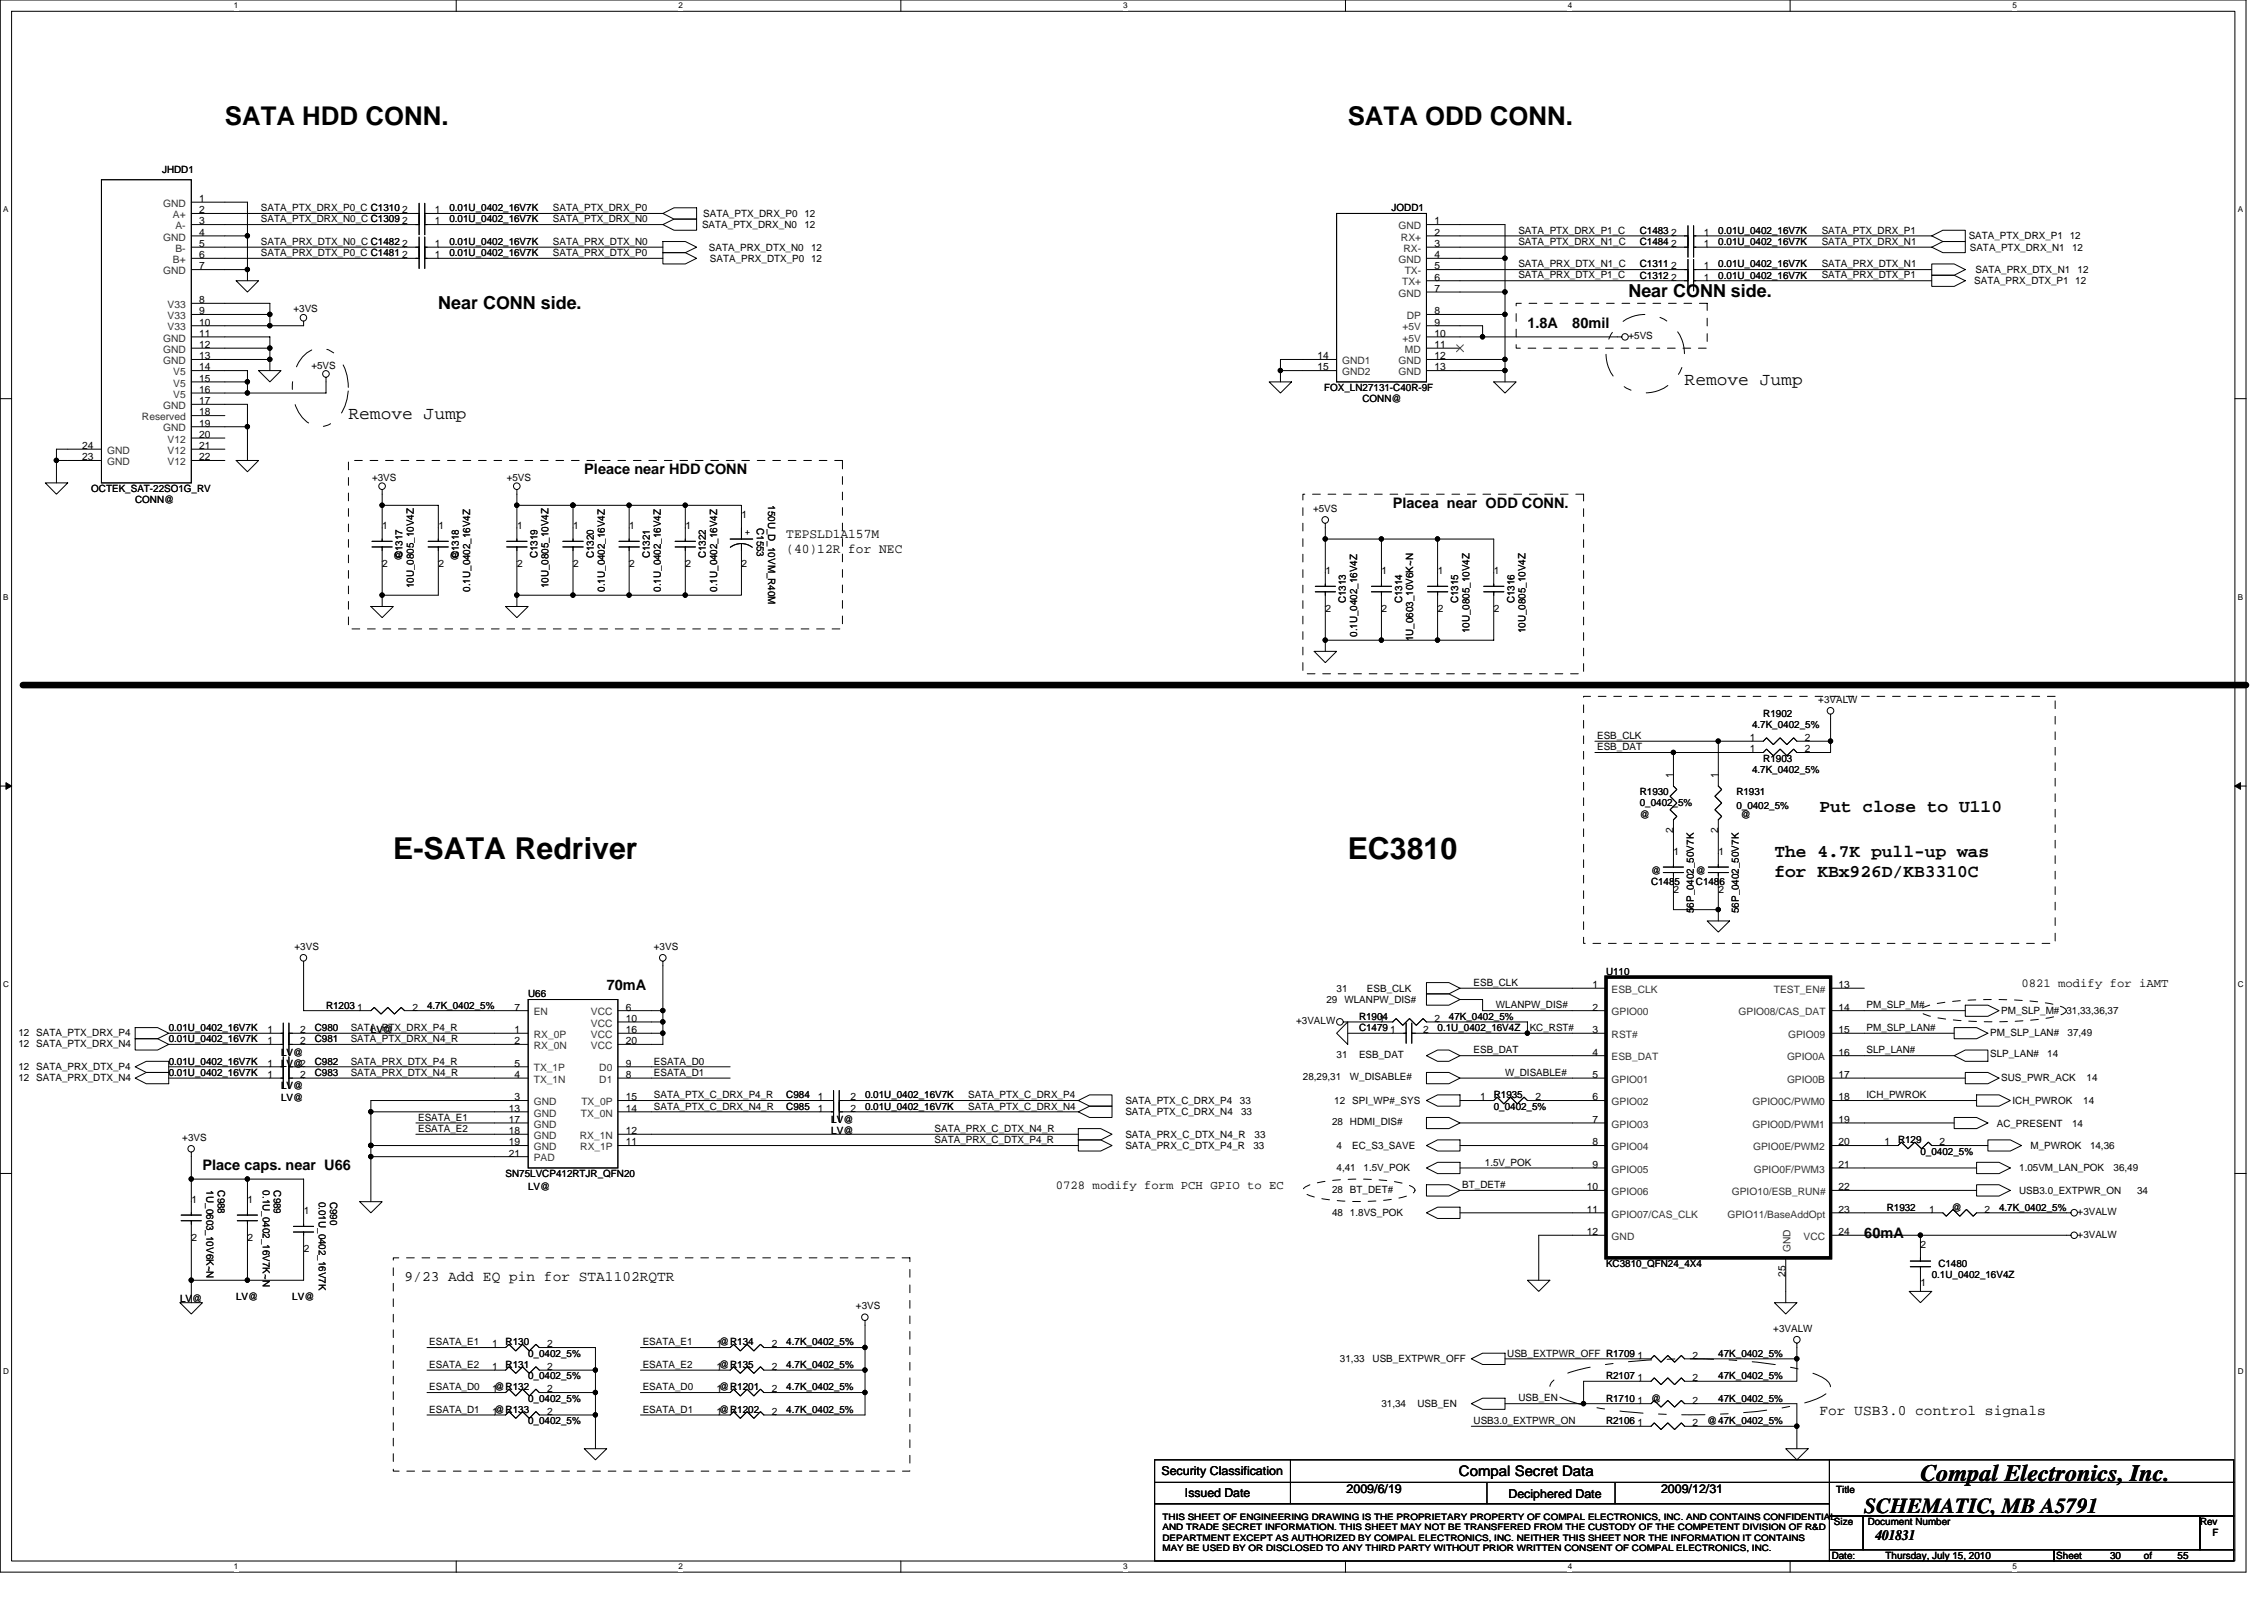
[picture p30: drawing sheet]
<svg xmlns="http://www.w3.org/2000/svg" width="297mm" height="210mm" viewBox="0 0 297 210" stroke-linecap="round" stroke-linejoin="round" font-family="sans-serif">
<defs><g id="words">
<g font-size="4">
<text x="51.6" y="112.7">E-SATA Redriver</text>
<text x="176.8" y="112.7">EC3810</text>
</g>
<g font-size="3.4">
<text x="29.5" y="16.4">SATA HDD CONN.</text>
<text x="176.8" y="16.4">SATA ODD CONN.</text>
</g>
<text font-size="3.1" x="252" y="194.3">Compal Electronics, Inc.</text>
<text font-size="2.8" x="244.6" y="198.5">SCHEMATIC, MB A5791</text>
<g font-size="2.3">
<text x="57.5" y="40.5">Near CONN side.</text>
<text x="213.7" y="39">Near CONN side.</text>
<text x="221" y="50.5">Remove Jump</text>
<text x="45.7" y="54.9">Remove Jump</text>
<text x="238.7" y="106.6">Put close to U110</text>
<text x="232.8" y="112.4">The 4.7K pull-up was</text>
<text x="232.8" y="115.1">for KBx926D/KB3310C</text>
</g>
<g font-size="1.9">
<text x="200.4" y="43">1.8A</text>
<text x="206.3" y="43">80mil</text>
<text x="76.7" y="62.2">Pleace near HDD CONN</text>
<text x="182.7" y="66.6">Placea near ODD CONN.</text>
<text x="79.6" y="129.9">70mA</text>
<text x="26.6" y="153.5">Place caps. near U66</text>
<text x="244.6" y="162.3">60mA</text>
<text x="53.1" y="168">9/23 Add EQ pin for STA1102RQTR</text>
<text x="238.7" y="185.7">For USB3.0 control signals</text>
<text x="191.4" y="193.7">Compal Secret Data</text>
<text x="246.1" y="202.1">401831</text>
</g>
<g font-size="1.8">
<text x="103.2" y="70.6">TEPSLD1A157M</text>
<text x="103.2" y="72.5">(40)12R for NEC</text>
</g>
<g font-size="1.6">
<text x="265.2" y="129.5">0821 modify for iAMT</text>
<text x="138.5" y="156">0728 modify form PCH GPIO to EC</text>
<text x="152.4" y="193.5">Security Classification</text>
<text x="155.5" y="196.3">Issued Date</text>
<text x="176.7" y="195.9">2009/6/19</text>
<text x="197.9" y="196.5">Deciphered Date</text>
<text x="217.9" y="195.9">2009/12/31</text>
</g>
<g font-size="1.3">
<text x="21.3" y="22.7">JHDD1</text>
<text x="26.1" y="29.4">3</text>
<text x="26.1" y="28">2</text>
<text x="26.1" y="26.5">1</text>
<text x="34.2" y="29.2">SATA_PTX_DRX_N0_C C1309</text>
<text x="34.2" y="27.7">SATA_PTX_DRX_P0_C C1310</text>
<text x="52.8" y="28">2</text>
<text x="52.8" y="29.4">2</text>
<text x="57.1" y="28">1</text>
<text x="57.1" y="29.4">1</text>
<text x="59" y="27.7">0.01U_0402_16V7K</text>
<text x="59" y="29.2">0.01U_0402_16V7K</text>
<text x="72.5" y="29.2">SATA_PTX_DRX_N0</text>
<text x="72.5" y="27.7">SATA_PTX_DRX_P0</text>
<text x="92.1" y="29.9">SATA_PTX_DRX_N0</text>
<text x="92.3" y="28.4">SATA_PTX_DRX_P0 12</text>
<text x="105.5" y="29.9">12</text>
<text x="182.6" y="27.7">JODD1</text>
<text x="188.2" y="29.4">1</text>
<text x="26.1" y="32.4">5</text>
<text x="26.1" y="33.9">6</text>
<text x="26.1" y="30.9">4</text>
<text x="26.1" y="35.3">7</text>
<text x="34.2" y="33.6">SATA_PRX_DTX_P0_C C1481</text>
<text x="34.2" y="32.1">SATA_PRX_DTX_N0_C C1482</text>
<text x="52.8" y="33.9">2</text>
<text x="52.8" y="32.4">2</text>
<text x="57.1" y="33.9">1</text>
<text x="57.1" y="32.4">1</text>
<text x="59" y="33.6">0.01U_0402_16V7K</text>
<text x="59" y="32.1">0.01U_0402_16V7K</text>
<text x="72.5" y="33.6">SATA_PRX_DTX_P0</text>
<text x="72.5" y="32.1">SATA_PRX_DTX_N0</text>
<text x="93" y="32.9">SATA_PRX_DTX_N0</text>
<text x="93.2" y="34.3">SATA_PRX_DTX_P0 12</text>
<text x="106.4" y="32.9">12</text>
<text x="188.2" y="30.9">2</text>
<text x="188.2" y="32.4">3</text>
<text x="188.2" y="35.3">5</text>
<text x="188.2" y="33.9">4</text>
<text x="199.2" y="35.1">SATA_PRX_DTX_N1_C</text>
<text x="199.2" y="32.1">SATA_PTX_DRX_N1_C</text>
<text x="199.2" y="30.6">SATA_PTX_DRX_P1_C</text>
<text x="215.1" y="30.6">C1483</text>
<text x="215.1" y="35.1">C1311</text>
<text x="215.1" y="32.1">C1484</text>
<text x="219.2" y="30.9">2</text>
<text x="219.2" y="35.3">2</text>
<text x="219.2" y="32.4">2</text>
<text x="223.5" y="30.9">1</text>
<text x="223.5" y="35.3">1</text>
<text x="223.5" y="32.4">1</text>
<text x="225.4" y="30.6">0.01U_0402_16V7K</text>
<text x="225.4" y="35.1">0.01U_0402_16V7K</text>
<text x="225.4" y="32.1">0.01U_0402_16V7K</text>
<text x="239" y="35.1">SATA_PRX_DTX_N1</text>
<text x="239" y="30.6">SATA_PTX_DRX_P1</text>
<text x="239" y="32.1">SATA_PTX_DRX_N1</text>
<text x="258.3" y="31.4">SATA_PTX_DRX_P1 12</text>
<text x="258.4" y="32.9">SATA_PTX_DRX_N1</text>
<text x="259.2" y="35.8">SATA_PRX_DTX_N1</text>
<text x="271.9" y="32.9">12</text>
<text x="272.6" y="35.8">12</text>
<text x="26.1" y="39.8">8</text>
<text x="26.1" y="41.2">9</text>
<text x="38.5" y="41">+3VS</text>
<text x="188.2" y="36.8">6</text>
<text x="188.2" y="41.2">8</text>
<text x="188.2" y="38.3">7</text>
<text x="199.2" y="36.5">SATA_PRX_DTX_P1_C</text>
<text x="215.1" y="36.6">C1312</text>
<text x="219.2" y="36.8">2</text>
<text x="223.5" y="36.8">1</text>
<text x="225.4" y="36.6">0.01U_0402_16V7K</text>
<text x="239" y="36.5">SATA_PRX_DTX_P1</text>
<text x="259" y="37.3">SATA_PRX_DTX_P1 12</text>
<text x="26.1" y="42.7">10</text>
<text x="26.1" y="44.2">11</text>
<text x="26.1" y="45.7">12</text>
<text x="26.1" y="47.1">13</text>
<text x="172.8" y="47.1">14</text>
<text x="188.2" y="42.7">9</text>
<text x="188.2" y="44.2">10</text>
<text x="188.2" y="45.7">11</text>
<text x="188.2" y="47.1">12</text>
<text x="213.7" y="44.5">+5VS</text>
<text x="26.1" y="48.6">14</text>
<text x="26.1" y="50.1">15</text>
<text x="26.1" y="51.5">16</text>
<text x="26.1" y="53">17</text>
<text x="40.8" y="48.3">+5VS</text>
<text x="172.8" y="48.6">15</text>
<text x="173.7" y="51.3">FOX_LN27131-C40R-9F</text>
<text x="178.7" y="52.7">CONN@</text>
<text x="188.2" y="48.6">13</text>
<text x="10.8" y="58.9">24</text>
<text x="26.1" y="54.5">18</text>
<text x="26.1" y="57.4">20</text>
<text x="26.1" y="58.9">21</text>
<text x="26.1" y="56">19</text>
<text x="10.8" y="60.4">23</text>
<text x="12" y="64.5">OCTEK_SAT-22SO1G_RV</text>
<text x="26.1" y="60.4">22</text>
<text x="48.8" y="63.1">+3VS</text>
<text x="66.5" y="63.1">+5VS</text>
<text x="17.7" y="66">CONN@</text>
<text x="50.2" y="69.4">1</text>
<text x="57.5" y="69.4">1</text>
<text x="67.8" y="69.4">1</text>
<text x="75.2" y="69.4">1</text>
<text x="82.6" y="69.4">1</text>
<text x="89.9" y="69.4">1</text>
<text x="97.3" y="67.9">1</text>
<text x="97.7" y="70.2">+</text>
<text x="99.3" y="69.3" transform="rotate(90 99.3 69.3)">C1553</text>
<text x="100.8" y="66.3" transform="rotate(90 100.8 66.3)">150U_D_10VM_R40M</text>
<text x="172.3" y="67.2">+5VS</text>
<text x="50.2" y="74.4">2</text>
<text x="51.6" y="73.4">@</text>
<text x="52.8" y="73.2" transform="rotate(-90 52.8 73.2)">C1317</text>
<text x="54.3" y="77.2" transform="rotate(-90 54.3 77.2)">10U_0805_10V4Z</text>
<text x="57.5" y="74.4">2</text>
<text x="59" y="73.4">@</text>
<text x="60.2" y="73.2" transform="rotate(-90 60.2 73.2)">C1318</text>
<text x="61.7" y="77.6" transform="rotate(-90 61.7 77.6)">0.1U_0402_16V4Z</text>
<text x="67.8" y="74.4">2</text>
<text x="70.5" y="73.2" transform="rotate(-90 70.5 73.2)">C1319</text>
<text x="72" y="77.2" transform="rotate(-90 72 77.2)">10U_0805_10V4Z</text>
<text x="75.2" y="74.4">2</text>
<text x="77.9" y="73.2" transform="rotate(-90 77.9 73.2)">C1320</text>
<text x="79.4" y="77.6" transform="rotate(-90 79.4 77.6)">0.1U_0402_16V4Z</text>
<text x="82.6" y="74.4">2</text>
<text x="85.3" y="73.2" transform="rotate(-90 85.3 73.2)">C1321</text>
<text x="86.7" y="77.6" transform="rotate(-90 86.7 77.6)">0.1U_0402_16V4Z</text>
<text x="89.9" y="74.4">2</text>
<text x="92.6" y="73.2" transform="rotate(-90 92.6 73.2)">C1322</text>
<text x="94.1" y="77.6" transform="rotate(-90 94.1 77.6)">0.1U_0402_16V4Z</text>
<text x="97.3" y="74.4">2</text>
<text x="173.9" y="75.3">1</text>
<text x="181.3" y="75.3">1</text>
<text x="188.6" y="75.3">1</text>
<text x="196" y="75.3">1</text>
<text x="173.9" y="80.3">2</text>
<text x="176.6" y="79.1" transform="rotate(-90 176.6 79.1)">C1313</text>
<text x="178.1" y="83.5" transform="rotate(-90 178.1 83.5)">0.1U_0402_16V4Z</text>
<text x="181.3" y="80.3">2</text>
<text x="184" y="79.1" transform="rotate(-90 184 79.1)">C1314</text>
<text x="188.6" y="80.3">2</text>
<text x="191.3" y="79.1" transform="rotate(-90 191.3 79.1)">C1315</text>
<text x="192.8" y="83.1" transform="rotate(-90 192.8 83.1)">10U_0805_10V4Z</text>
<text x="196" y="80.3">2</text>
<text x="198.7" y="79.1" transform="rotate(-90 198.7 79.1)">C1316</text>
<text x="200.1" y="83.1" transform="rotate(-90 200.1 83.1)">10U_0805_10V4Z</text>
<text x="185.4" y="84.1" transform="rotate(-90 185.4 84.1)">1U_0603_10V6K~N</text>
<text x="229.9" y="95.5">4.7K_0402_5%</text>
<text x="231.3" y="94">R1902</text>
<text x="238.6" y="92.2">+3VALW</text>
<text x="209.5" y="98.4">ESB_DAT</text>
<text x="209.5" y="96.9">ESB_CLK</text>
<text x="229.6" y="98.7">1</text>
<text x="229.6" y="97.2">1</text>
<text x="229.9" y="101.4">4.7K_0402_5%</text>
<text x="231.3" y="99.9">R1903</text>
<text x="236.8" y="98.7">2</text>
<text x="236.8" y="97.2">2</text>
<text x="215.1" y="104.3">R1930</text>
<text x="215.1" y="105.8">0_0402_5%</text>
<text x="215.1" y="107.3">@</text>
<text x="219.5" y="102.1" transform="rotate(-90 219.5 102.1)">1</text>
<text x="225.4" y="102.1" transform="rotate(-90 225.4 102.1)">1</text>
<text x="227.8" y="104.3">R1931</text>
<text x="227.8" y="106.1">0_0402_5%</text>
<text x="228.4" y="107.3">@</text>
<text x="219.5" y="109.3" transform="rotate(-90 219.5 109.3)">2</text>
<text x="219.6" y="112.1">1</text>
<text x="225.4" y="109.3" transform="rotate(-90 225.4 109.3)">2</text>
<text x="225.5" y="112.1">1</text>
<text x="216.6" y="116.1">C1485</text>
<text x="216.6" y="114.6">@</text>
<text x="219.6" y="117.2">2</text>
<text x="222.2" y="119.8" transform="rotate(-90 222.2 119.8)">56P_0402_50V7K</text>
<text x="222.5" y="116.1">C1486</text>
<text x="222.5" y="114.6">@</text>
<text x="225.5" y="117.2">2</text>
<text x="228.2" y="119.8" transform="rotate(-90 228.2 119.8)">56P_0402_50V7K</text>
<text x="38.6" y="124.7">+3VS</text>
<text x="85.8" y="124.7">+3VS</text>
<text x="69.3" y="130.8">U66</text>
<text x="174" y="131.6">29</text>
<text x="175.4" y="130.1">31</text>
<text x="176.4" y="131.6">WLANPW_DIS#</text>
<text x="179.3" y="130.1">ESB_CLK</text>
<text x="193.3" y="129.3">ESB_CLK</text>
<text x="208.9" y="129.6">1</text>
<text x="210.7" y="127.9">U110</text>
<text x="241.2" y="129.6">13</text>
<text x="2.4" y="135.8">12 SATA_PTX_DRX_P4</text>
<text x="2.4" y="137.3">12 SATA_PTX_DRX_N4</text>
<text x="22.1" y="136.7">0.01U_0402_16V7K</text>
<text x="22.1" y="135.3">0.01U_0402_16V7K</text>
<text x="35.1" y="137">1</text>
<text x="35.1" y="135.5">1</text>
<text x="39.4" y="137">2</text>
<text x="39.4" y="135.5">2</text>
<text x="41.3" y="136.7">C981</text>
<text x="41.3" y="135.3">C980</text>
<text x="42.8" y="132.3">R1203</text>
<text x="46" y="135.3">SATA_PTX_DRX_P4_R</text>
<text x="46" y="136.7">SATA_PTX_DRX_N4_R</text>
<text x="46.9" y="132.6">1</text>
<text x="48.7" y="135.6">LV@</text>
<text x="54.1" y="132.6">2</text>
<text x="56" y="132.3">4.7K_0402_5%</text>
<text x="67.5" y="135.5">1</text>
<text x="67.5" y="137">2</text>
<text x="67.5" y="132.6">7</text>
<text x="82.1" y="137">20</text>
<text x="82.1" y="132.6">6</text>
<text x="82.1" y="134">10</text>
<text x="82.1" y="135.5">16</text>
<text x="170" y="134.4">+3VALW</text>
<text x="178.3" y="133.8">R1904</text>
<text x="178.3" y="135.3">C1479</text>
<text x="181" y="134">1</text>
<text x="182.4" y="135.5">1</text>
<text x="186.7" y="135.5">2</text>
<text x="188.2" y="134">2</text>
<text x="188.6" y="135.3">0.1U_0402_16V4Z</text>
<text x="190.1" y="133.8">47K_0402_5%</text>
<text x="196.3" y="132.3">WLANPW_DIS#</text>
<text x="200.7" y="135.3">KC_RST#</text>
<text x="208.9" y="132.6">2</text>
<text x="208.9" y="135.5">3</text>
<text x="241.2" y="135.5">15</text>
<text x="241.2" y="132.6">14</text>
<text x="244.9" y="135.3">PM_SLP_LAN#</text>
<text x="244.9" y="132.3">PM_SLP_M#</text>
<text x="261.1" y="135.8">PM_SLP_LAN#</text>
<text x="262.6" y="133.1">PM_SLP_M#</text>
<text x="271.1" y="133.1">31,33,36,37</text>
<text x="271.3" y="135.8">37,49</text>
<text x="2.4" y="141.9">12 SATA_PRX_DTX_N4</text>
<text x="2.4" y="140.4">12 SATA_PRX_DTX_P4</text>
<text x="22.1" y="141.1">0.01U_0402_16V7K</text>
<text x="22.1" y="139.7">0.01U_0402_16V7K</text>
<text x="35.1" y="141.4">1</text>
<text x="35.1" y="139.9">1</text>
<text x="36.9" y="142.9">LV@</text>
<text x="36.9" y="140">LV@2</text>
<text x="36.9" y="138.5">LV@</text>
<text x="39.4" y="141.4">2</text>
<text x="41.3" y="141.1">C983</text>
<text x="41.3" y="139.7">C982</text>
<text x="46" y="141.1">SATA_PRX_DTX_N4_R</text>
<text x="46" y="139.7">SATA_PRX_DTX_P4_R</text>
<text x="67.5" y="139.9">5</text>
<text x="67.5" y="141.4">4</text>
<text x="82.1" y="141.4">8</text>
<text x="82.1" y="139.9">9</text>
<text x="85.8" y="139.7">ESATA_D0</text>
<text x="85.8" y="141.1">ESATA_D1</text>
<text x="170.9" y="141.7">28,29,31</text>
<text x="175.4" y="138.8">31</text>
<text x="177.1" y="141.7">W_DISABLE#</text>
<text x="178.3" y="138.8">ESB_DAT</text>
<text x="193.3" y="138.2">ESB_DAT</text>
<text x="197.5" y="141.1">W_DISABLE#</text>
<text x="208.9" y="138.5">4</text>
<text x="208.9" y="141.4">5</text>
<text x="241.2" y="141.4">17</text>
<text x="241.2" y="138.5">16</text>
<text x="244.9" y="138.2">SLP_LAN#</text>
<text x="261.1" y="138.6">SLP_LAN#</text>
<text x="262.6" y="141.9">SUS_PWR_ACK</text>
<text x="268.6" y="138.6">14</text>
<text x="273.8" y="141.9">14</text>
<text x="23.9" y="149.7">+3VS</text>
<text x="36.9" y="144.4">LV@</text>
<text x="54.9" y="147">ESATA_E1</text>
<text x="54.9" y="148.5">ESATA_E2</text>
<text x="66.8" y="147.3">17</text>
<text x="66.8" y="148.8">18</text>
<text x="66.8" y="145.8">13</text>
<text x="67.5" y="144.4">3</text>
<text x="82.1" y="144.4">15</text>
<text x="82.1" y="148.8">12</text>
<text x="82.1" y="145.8">14</text>
<text x="85.8" y="144.1">SATA_PTX_C_DRX_P4_R</text>
<text x="85.8" y="145.6">SATA_PTX_C_DRX_N4_R</text>
<text x="103.2" y="144.1">C984</text>
<text x="103.2" y="145.6">C985</text>
<text x="107.3" y="144.4">1</text>
<text x="107.3" y="145.8">1</text>
<text x="109.1" y="147.3">LV@</text>
<text x="109.1" y="148.8">LV@</text>
<text x="111.6" y="144.4">2</text>
<text x="111.6" y="145.8">2</text>
<text x="113.5" y="144.1">0.01U_0402_16V7K</text>
<text x="113.5" y="145.6">0.01U_0402_16V7K</text>
<text x="122.6" y="148.5">SATA_PRX_C_DTX_N4_R</text>
<text x="122.6" y="150">SATA_PRX_C_DTX_P4_R</text>
<text x="127" y="144.1">SATA_PTX_C_DRX_P4</text>
<text x="127" y="145.6">SATA_PTX_C_DRX_N4</text>
<text x="147.7" y="149.2">SATA_PRX_C_DTX_N4_R</text>
<text x="147.7" y="144.8">SATA_PTX_C_DRX_P4</text>
<text x="147.7" y="146.3">SATA_PTX_C_DRX_N4</text>
<text x="162.7" y="144.8">33</text>
<text x="162.8" y="146.3">33</text>
<text x="164.6" y="149.2">33</text>
<text x="174.8" y="147.6">28 HDMI_DIS#</text>
<text x="175.1" y="144.8">12 SPI_WP#_SYS</text>
<text x="194.2" y="144.4">1</text>
<text x="196" y="144.1">R1935</text>
<text x="196" y="145.6">0_0402_5%</text>
<text x="201.4" y="144.4">2</text>
<text x="208.9" y="144.4">6</text>
<text x="208.9" y="147.3">7</text>
<text x="241.2" y="147.3">19</text>
<text x="241.2" y="144.4">18</text>
<text x="244.9" y="144.1">ICH_PWROK</text>
<text x="249" y="150">R129</text>
<text x="262" y="147.8">AC_PRESENT</text>
<text x="264.1" y="144.8">ICH_PWROK</text>
<text x="271.9" y="147.8">14</text>
<text x="273.3" y="144.8">14</text>
<text x="66.3" y="154.4">SN75LVCP412RTJR_QFN20</text>
<text x="66.8" y="150.3">19</text>
<text x="66.8" y="151.7">21</text>
<text x="82.1" y="150.3">11</text>
<text x="147.7" y="150.7">SATA_PRX_C_DTX_P4_R</text>
<text x="164.5" y="150.7">33</text>
<text x="175.4" y="150.7">4</text>
<text x="175.4" y="153.7">4,41</text>
<text x="177.4" y="150.7">EC_S3_SAVE</text>
<text x="178.9" y="153.7">1.5V_POK</text>
<text x="191.9" y="155.9">BT_DET#</text>
<text x="194.8" y="152.9">1.5V_POK</text>
<text x="208.9" y="153.2">9</text>
<text x="208.9" y="150.3">8</text>
<text x="241.2" y="150.3">20</text>
<text x="241.2" y="153.2">21</text>
<text x="247.2" y="150.3">1</text>
<text x="252" y="151.5">0_0402_5%</text>
<text x="254.5" y="150.3">2</text>
<text x="264.9" y="153.7">1.05VM_LAN_POK</text>
<text x="266.4" y="150.7">M_PWROK</text>
<text x="274.2" y="150.7">14,36</text>
<text x="277.3" y="153.7">36,49</text>
<text x="25.1" y="157.8">1</text>
<text x="27.1" y="156.2" transform="rotate(90 27.1 156.2)">1U_0603_10V6K~N</text>
<text x="28.6" y="156.2" transform="rotate(90 28.6 156.2)">C988</text>
<text x="32.5" y="157.8">1</text>
<text x="34.5" y="156.2" transform="rotate(90 34.5 156.2)">0.1U_0402_16V7K~N</text>
<text x="35.9" y="156.2" transform="rotate(90 35.9 156.2)">C989</text>
<text x="39.9" y="159.3">1</text>
<text x="41.8" y="157.6" transform="rotate(90 41.8 157.6)">0.01U_0402_16V7K</text>
<text x="43.3" y="157.6" transform="rotate(90 43.3 157.6)">C990</text>
<text x="69.3" y="156.2">LV@</text>
<text x="174.8" y="159.6">48</text>
<text x="174.8" y="156.5">28 BT_DET#</text>
<text x="177.1" y="159.6">1.8VS_POK</text>
<text x="208.2" y="159.1">11</text>
<text x="208.2" y="156.1">10</text>
<text x="241.2" y="156.1">22</text>
<text x="241.2" y="159.1">23</text>
<text x="247.5" y="158.8">R1932</text>
<text x="253.1" y="159.1">1</text>
<text x="256.1" y="158.8">@</text>
<text x="260.4" y="159.1">2</text>
<text x="262.3" y="158.8">4.7K_0402_5%</text>
<text x="264.9" y="156.6">USB3.0_EXTPWR_ON</text>
<text x="272.6" y="159.4">+3VALW</text>
<text x="280.4" y="156.6">34</text>
<text x="25.1" y="162.8">2</text>
<text x="32.5" y="162.8">2</text>
<text x="39.9" y="164.3">2</text>
<text x="208.2" y="162">12</text>
<text x="210.7" y="166.2">KC3810_QFN24_4X4</text>
<text x="234.3" y="167.5" transform="rotate(-90 234.3 167.5)">25</text>
<text x="241.2" y="162">24</text>
<text x="252" y="163.7">2</text>
<text x="253.4" y="167.7">0.1U_0402_16V4Z</text>
<text x="254.3" y="166.2">C1480</text>
<text x="272.6" y="162.4">+3VALW</text>
<text x="23.6" y="170.8">LV@</text>
<text x="31" y="170.6">LV@</text>
<text x="38.4" y="170.6">LV@</text>
<text x="112.3" y="171.8">+3VS</text>
<text x="252" y="168.7">1</text>
<text x="56.3" y="176.5">ESATA_E1</text>
<text x="56.3" y="179.5">ESATA_E2</text>
<text x="64.6" y="176.8">1</text>
<text x="64.6" y="179.7">1</text>
<text x="66.3" y="176.5">R130</text>
<text x="66.3" y="179.5">R131</text>
<text x="69.3" y="178">0_0402_5%</text>
<text x="71.8" y="176.8">2</text>
<text x="71.8" y="179.7">2</text>
<text x="84.3" y="176.5">ESATA_E1</text>
<text x="84.3" y="179.5">ESATA_E2</text>
<text x="94" y="176.8">1@R134</text>
<text x="94" y="179.7">1@R135</text>
<text x="101.3" y="176.8">2</text>
<text x="101.3" y="179.7">2</text>
<text x="103.2" y="176.5">4.7K_0402_5%</text>
<text x="103.2" y="179.5">4.7K_0402_5%</text>
<text x="175.8" y="178.7">31,33</text>
<text x="180.1" y="178.7">USB_EXTPWR_OFF</text>
<text x="197.8" y="178">USB_EXTPWR_OFF R1709</text>
<text x="214.8" y="178.2">1</text>
<text x="222.1" y="178.2">2</text>
<text x="225.4" y="178">47K_0402_5%</text>
<text x="232.7" y="174.7">+3VALW</text>
<text x="56.3" y="182.4">ESATA_D0</text>
<text x="56.3" y="185.3">ESATA_D1</text>
<text x="64.6" y="182.7">1@R132</text>
<text x="64.6" y="185.6">1@R133</text>
<text x="69.3" y="183.9">0_0402_5%</text>
<text x="69.3" y="180.9">0_0402_5%</text>
<text x="71.8" y="182.7">2</text>
<text x="71.8" y="185.6">2</text>
<text x="84.3" y="182.4">ESATA_D0</text>
<text x="84.3" y="185.3">ESATA_D1</text>
<text x="94" y="182.7">1@R1201</text>
<text x="94" y="185.6">1@R1202</text>
<text x="101.3" y="182.7">2</text>
<text x="101.3" y="185.6">2</text>
<text x="103.2" y="182.4">4.7K_0402_5%</text>
<text x="103.2" y="185.3">4.7K_0402_5%</text>
<text x="181.2" y="184.6">31,34</text>
<text x="186" y="184.6">USB_EN</text>
<text x="199.2" y="183.9">USB_EN</text>
<text x="210.7" y="183.9">R1710</text>
<text x="210.7" y="180.9">R2107</text>
<text x="214.8" y="184.1">1</text>
<text x="214.8" y="181.2">1</text>
<text x="216.6" y="183.9">@</text>
<text x="222.1" y="184.1">2</text>
<text x="222.1" y="181.2">2</text>
<text x="225.4" y="183.9">47K_0402_5%</text>
<text x="225.4" y="180.9">47K_0402_5%</text>
<text x="69.3" y="186.8">0_0402_5%</text>
<text x="193.3" y="186.8">USB3.0_EXTPWR_ON</text>
<text x="210.7" y="186.8">R2106</text>
<text x="214.8" y="187.1">1</text>
<text x="222.1" y="187.1">2</text>
<text x="224" y="186.8">@47K_0402_5%</text>
<text x="240.9" y="195.8">Title</text>
<text x="240.6" y="200.1">Size</text>
<text x="245" y="200.1">Document Number</text>
<text x="288.6" y="200.1">Rev</text>
<text x="290.3" y="201.5">F</text>
<text x="240.3" y="204.5">Date:</text>
<text x="247.4" y="204.5">Thursday, July 15, 2010</text>
<text x="269.8" y="204.5">Sheet</text>
<text x="276.9" y="204.5">30</text>
<text x="281.3" y="204.5">of</text>
<text x="285.7" y="204.5">55</text>
</g>
<g font-size="1.3" fill="#333">
<text x="21.4" y="27.1">GND</text>
<text x="22.7" y="28.6">A+</text>
<text x="21.4" y="31.6">GND</text>
<text x="21.4" y="36">GND</text>
<text x="22.7" y="34.5">B+</text>
<text x="23" y="30.1">A-</text>
<text x="23" y="33">B-</text>
<text x="183.5" y="30.1">GND</text>
<text x="183.5" y="34.5">GND</text>
<text x="183.8" y="31.6">RX+</text>
<text x="184.1" y="33">RX-</text>
<text x="184.3" y="36">TX-</text>
<text x="22" y="40.4">V33</text>
<text x="22" y="41.9">V33</text>
<text x="183.5" y="38.9">GND</text>
<text x="184" y="37.4">TX+</text>
<text x="184.6" y="41.9">DP</text>
<text x="21.4" y="44.8">GND</text>
<text x="21.4" y="46.3">GND</text>
<text x="21.4" y="47.8">GND</text>
<text x="22" y="43.3">V33</text>
<text x="176.1" y="47.8">GND1</text>
<text x="183.5" y="47.8">GND</text>
<text x="184" y="43.3">+5V</text>
<text x="184" y="44.8">+5V</text>
<text x="184.3" y="46.3">MD</text>
<text x="21.4" y="53.7">GND</text>
<text x="22.7" y="49.2">V5</text>
<text x="22.7" y="50.7">V5</text>
<text x="22.7" y="52.2">V5</text>
<text x="176.1" y="49.2">GND2</text>
<text x="183.5" y="49.2">GND</text>
<text x="14.1" y="59.5">GND</text>
<text x="18.6" y="55.1">Reserved</text>
<text x="21.4" y="56.6">GND</text>
<text x="22" y="58.1">V12</text>
<text x="22" y="59.5">V12</text>
<text x="14.1" y="61">GND</text>
<text x="22" y="61">V12</text>
<text x="211.5" y="130.3">ESB_CLK</text>
<text x="232.7" y="130.3">TEST_EN#</text>
<text x="70" y="136.2">RX_0P</text>
<text x="70" y="137.6">RX_0N</text>
<text x="70" y="133.2">EN</text>
<text x="77.5" y="137.6">VCC</text>
<text x="77.5" y="133.2">VCC</text>
<text x="77.5" y="134.7">VCC</text>
<text x="77.5" y="136.2">VCC</text>
<text x="211.5" y="133.2">GPIO00</text>
<text x="211.5" y="136.2">RST#</text>
<text x="228.1" y="133.2">GPIO08/CAS_DAT</text>
<text x="234.6" y="136.2">GPIO09</text>
<text x="70" y="140.6">TX_1P</text>
<text x="70" y="142">TX_1N</text>
<text x="78.6" y="142">D1</text>
<text x="78.6" y="140.6">D0</text>
<text x="211.5" y="139.1">ESB_DAT</text>
<text x="211.5" y="142">GPIO01</text>
<text x="234.5" y="142">GPIO0B</text>
<text x="234.5" y="139.1">GPIO0A</text>
<text x="70" y="147.9">GND</text>
<text x="70" y="149.4">GND</text>
<text x="70" y="146.5">GND</text>
<text x="70" y="145">GND</text>
<text x="76.1" y="149.4">RX_1N</text>
<text x="76.2" y="146.5">TX_0N</text>
<text x="76.3" y="145">TX_0P</text>
<text x="211.5" y="145">GPIO02</text>
<text x="211.5" y="147.9">GPIO03</text>
<text x="230" y="147.9">GPIO0D/PWM1</text>
<text x="230" y="145">GPIO0C/PWM0</text>
<text x="70" y="150.9">GND</text>
<text x="70" y="152.4">PAD</text>
<text x="76.1" y="150.9">RX_1P</text>
<text x="211.5" y="153.8">GPIO05</text>
<text x="211.5" y="150.9">GPIO04</text>
<text x="230" y="150.9">GPIO0E/PWM2</text>
<text x="230.1" y="153.8">GPIO0F/PWM3</text>
<text x="211.5" y="159.7">GPIO07/CAS_CLK</text>
<text x="211.5" y="156.8">GPIO06</text>
<text x="226.6" y="159.7">GPIO11/BaseAddOpt</text>
<text x="227.2" y="156.8">GPIO10/ESB_RUN#</text>
<text x="211.5" y="162.7">GND</text>
<text x="234.9" y="164.3" transform="rotate(-90 234.9 164.3)">GND</text>
<text x="236.6" y="162.7">VCC</text>
</g>
<g font-size="1.2">
<text x="152.5" y="199.4">THIS SHEET OF ENGINEERING DRAWING IS THE PROPRIETARY PROPERTY OF COMPAL ELECTRONICS, INC. AND CONTAINS CONFIDENTIAL</text>
<text x="152.5" y="200.8">AND TRADE SECRET INFORMATION. THIS SHEET MAY NOT BE TRANSFERED FROM THE CUSTODY OF THE COMPETENT DIVISION OF R&amp;D</text>
<text x="152.5" y="202.1">DEPARTMENT EXCEPT AS AUTHORIZED BY COMPAL ELECTRONICS, INC. NEITHER THIS SHEET NOR THE INFORMATION IT CONTAINS</text>
<text x="152.5" y="203.5">MAY BE USED BY OR DISCLOSED TO ANY THIRD PARTY WITHOUT PRIOR WRITTEN CONSENT OF COMPAL ELECTRONICS, INC.</text>
</g>
<g font-size="1.1">
<text x="30.7" y="1.1">1</text>
<text x="89" y="1.1">2</text>
<text x="147.4" y="1.1">3</text>
<text x="205.7" y="1.1">4</text>
<text x="264" y="1.1">5</text>
<text x=".4" y="27.8">A</text>
<text x="293.6" y="27.8">A</text>
<text x=".4" y="78.7">B</text>
<text x="293.6" y="78.7">B</text>
<text x=".4" y="129.5">C</text>
<text x="293.6" y="129.5">C</text>
<text x=".4" y="180.3">D</text>
<text x="293.6" y="180.3">D</text>
<text x="30.7" y="205.9">1</text>
<text x="89" y="205.9">2</text>
<text x="147.4" y="205.9">3</text>
<text x="205.7" y="205.9">4</text>
<text x="264" y="205.9">5</text>
</g>
</g></defs>
<path d="M0 0h294.7v206.2h-294.7zM1.5 1.5h291.7v203.3h-291.7z" fill="none" stroke="#000" stroke-width=".13"/>
<g fill="#fff">
<path d="M30.7 .1h.6v1.2h-.6z"/>
<path d="M30.7 204.9h.6v1.2h-.6z"/>
</g>
<path d="M59.9 0v1.5M59.9 204.8v1.5" fill="none" stroke="#000" stroke-width=".13"/>
<g fill="#fff">
<path d="M89 .1h.6v1.2h-.6z"/>
<path d="M89 204.9h.6v1.2h-.6z"/>
</g>
<path d="M118.2 0v1.5M118.2 204.8v1.5" fill="none" stroke="#000" stroke-width=".13"/>
<g fill="#fff">
<path d="M147.4 .1h.5v1.2h-.5z"/>
<path d="M147.4 204.9h.5v1.2h-.5z"/>
</g>
<path d="M176.5 0v1.5M176.5 204.8v1.5" fill="none" stroke="#000" stroke-width=".13"/>
<g fill="#fff">
<path d="M205.7 .1h.6v1.2h-.6z"/>
<path d="M205.7 204.9h.6v1.2h-.6z"/>
</g>
<path d="M234.9 0v1.5M234.9 204.8v1.5" fill="none" stroke="#000" stroke-width=".13"/>
<g fill="#fff">
<path d="M264 .1h.6v1.2h-.6z"/>
<path d="M264 204.9h.6v1.2h-.6z"/>
<path d="M.4 26.9h.7v1.2h-.7z"/>
<path d="M293.6 26.9h.7v1.2h-.7z"/>
<path d="M.4 77.7h.7v1.2h-.7z"/>
<path d="M293.6 77.7h.7v1.2h-.7z"/>
</g>
<path d="M0 52.3h1.5M293.2 52.3h1.5" fill="none" stroke="#000" stroke-width=".13"/>
<g fill="#fff">
<path d="M.4 128.5h.8v1.2h-.8z"/>
<path d="M293.6 128.5h.7v1.2h-.7z"/>
</g>
<path d="M0 103.1h1.5M293.2 103.1h1.5" fill="none" stroke="#000" stroke-width=".13"/>
<path d="M.8 102.7l.7 .4-.7 .4zM293.2 103.1l.8-.4v.8z" fill="#000" stroke="#000" stroke-width=".13"/>
<g fill="#fff">
<path d="M.4 179.3h.8v1.2h-.8z"/>
<path d="M293.6 179.3h.7v1.2h-.7z"/>
</g>
<g fill="none" stroke="#000" stroke-width=".13">
<path d="M13.3 23.6h11.8v39.8h-11.8zM25.1 26.5h7.4v10.3M25.1 29.5h29.9M25.1 30.9h7.4M25.1 32.4h29.9M25.1 33.9h29.9M25.1 39.8h10.3v1.5M25.1 28h29.9M31 36.8h2.9l-1.4 1.5zM32.5 35.4h-7.4M55 26.7v4.1M55 31.1v4.1"/>
<path d="M55.7 29.5h31.3M55.7 32.4h31.3M55.7 33.9h31.3M55.7 28h31.3M55.7 26.7v4.1M55.7 31.1v4.1M87 33.1h2.9l1.5 .8-1.5 .7h-2.9zM87 31.7h2.9l1.5 .7-1.5 .7h-2.9zM87 29.5l1.4-.8h3v1.5h-3zM87 28l1.4-.7h3v1.4h-3zM175.4 28h11.8v22.1h-11.8zM187.2 29.5h10.3v20.6"/>
<path d="M187.2 36.8h34.3M187.2 35.4h34.3M187.2 30.9h34.3M187.2 32.4h34.3M187.2 33.9h10.3M187.2 38.3h10.3M221.5 29.6v4.1M221.5 34v4.2M222.2 36.8h31.2M222.2 35.4h31.2M222.2 30.9h31.2M222.2 32.4h31.2"/>
<path d="M222.2 29.6v4.1M222.2 34v4.2M253.4 34.6h3l1.4 .8-1.4 .7h-3zM253.4 36.1h3l1.4 .7-1.4 .8h-3zM253.4 32.4l1.5-.7h2.9v1.4h-2.9zM253.4 30.9l1.5-.7h2.9v1.5h-2.9zM13.3 58.9h-5.9v4.5M25.1 41.3h10.3v1.4M25.1 48.6h7.4v3M25.1 53h7.4v7.4M25.1 44.2h10.3v4.4M25.1 56h7.4"/>
<path d="M25.1 47.2h10.3M25.1 45.7h10.3M25.1 50.1h7.4M25.1 58.9h4.4M25.1 54.5h4.4M25.1 57.5h4.4M33.9 48.6h3l-1.5 1.5zM39.8 42.1v.6h-14.7M42.8 49.5v2.1h-17.7M166.5 50.1h3l-1.5 1.5zM168 48.6h7.4M175.4 47.2h-7.4v2.9"/>
<path d="M187.2 42.7h7.3v1.5h18.3M187.2 44.2h7.3M187.2 47.2h10.3M187.2 41.3h10.3M187.2 45.7h4.4M196 50.1h2.9l-1.4 1.5zM197.5 48.6h-10.3M5.9 63.4h3l-1.5 1.4zM7.4 60.4h5.9M25.1 60.4h4.4M31 60.4h2.9l-1.4 1.5zM48.7 79.6h2.9l-1.5 1.4z"/>
<path d="M48.8 71.8h2.7M48.8 71h2.7M50.1 71.8v7.8M50.1 66.3h7.4v4.7M50.1 64.2v6.8M56.2 71.8h2.6M56.2 71h2.6M57.5 71.8v6.3h-7.4M66.3 79.6h3l-1.5 1.4zM66.5 71.8h2.6M66.5 71h2.6M67.8 66.3h22.1"/>
<path d="M67.8 78.1h22.1M67.8 64.2v6.8M67.8 71.8v7.8M73.8 71.8h2.7M73.8 71h2.7M75.2 71.8v6.3M75.2 66.3v4.7M81.2 71.8h2.7M81.2 71h2.7M82.5 71.8v6.3M82.5 66.3v4.7M88.6 71.8h2.6"/>
<path d="M88.6 71h2.6M89.9 66.3v4.7M89.9 71.8v6.3M89.9 66.3h7.4v4.4M95.8 70.7h3M95.8 71.8a2.37 2.37 0 0 1 2.9 0M97.3 71.3v6.8h-7.4M172.6 77.6h2.6M172.6 76.9h2.6M173.9 68.7v8.2M173.9 77.6v7.8M173.9 70.7h22.1v6.2"/>
<path d="M179.9 77.6h2.7M179.9 76.9h2.7M181.2 70.7v6.2M181.2 77.6v6.4M187.3 77.6h2.6M187.3 76.9h2.6M188.6 70.7v6.2M188.6 77.6v6.4M194.7 77.6h2.6M194.7 76.9h2.6M196 77.6v6.4h-22.1M172.4 85.4h3l-1.5 1.5z"/>
<path d="M209.3 97.2h16.1v5.9l.5 .5-.9 .9 .9 .8-.9 .9 .9 .9-.5 .4v6.2M219.6 98.7v4.4l.4 .5-.9 .9 .9 .8-.9 .9 .9 .9-.4 .4v6.2M225.4 97.2h5.9l.5-.4 .9 .9 .8-.9 .9 .9 .9-.9 .5 .4h4.4M240.2 93.7v5h-4.4l-.5-.4-.9 .8-.9-.8-.8 .8-.9-.8-.5 .4h-22M218.2 114.5h2.7M218.2 113.7h2.7M219.6 114.5v4.8h5.8M224.1 114.5h2.7M224.1 113.7h2.7M225.4 114.5v6.3M17.7 134.8h3l1.4 .8-1.4 .7h-3zM17.7 136.3h3l1.4 .7-1.4 .8h-3z"/>
<path d="M17.7 140l1.5-.8h2.9v1.5h-2.9zM22.1 135.6h15.1M22.1 137h15.1M22.1 140h15.1M37.2 134.2v4.1M37.2 138.6v4.2M37.9 135.6h31.4M37.9 137h31.4M37.9 140h31.4M37.9 134.2v4.1M37.9 138.6v4.2M39.8 126.1v6.5h8.9l.4-.4 .9 .8 .9-.8 .8 .8 .9-.8 .5 .4h16.2"/>
<path d="M69.3 131.1h11.8v22.1h-11.8zM81.1 132.6h5.9M81.1 134.1h5.9M81.1 135.6h5.9M87 126.1v10.9h-5.9M95.8 140h-14.7M176.3 134.1h6.4l.5-.5 .8 .9 .9-.9 .9 .9 .9-.9 .5 .5h13.2v1.5M176.8 135.6h7.7M176.8 134.1v2.9l-1.4-1.4zM184.5 134.2v2.7M185.2 135.6h25.5M185.2 134.2v2.7"/>
<path d="M187.2 128.9h2.9l1.5 .7-1.5 .8h-2.9zM187.2 130.4h2.9l1.5 .7-1.5 .8h-2.9zM187.2 138.5l1.4-.7h1.5l1.5 .7-1.5 .7h-1.5zM191.6 129.6h19.1M191.6 131.1h2.9v1.5h16.2M210.7 138.5h-19.1M224 120.8h2.9l-1.5 1.5zM240.2 132.6h17.6M240.2 135.6h16.2M240.2 138.5h16.2M240.2 129.6h4.4M256.4 134.8h2.9l1.5 .8-1.5 .7h-2.9z"/>
<path d="M256.4 138.5l1.4-.7h3v1.4h-3zM257.8 131.9h3l1.5 .7-1.5 .7h-3zM0 153.9h1.5M17.7 141.4l1.5-.7h2.9v1.5h-2.9zM22.1 141.4h15.1M23.8 159.4h2.6M25.1 151.2v8.2M25.1 154.7h14.7v6.2M31.1 159.4h2.7M32.5 154.7v4.7M37.9 141.4h31.4M47.2 157.6h2.9l-1.4 1.5z"/>
<path d="M48.7 151.7h20.6M54.6 147.3h14.7M54.6 148.8h14.7M69.3 145.9h-20.6M69.3 150.3h-20.6M69.3 144.4h-20.6v13.2M81.1 145.9h28.3M81.1 150.3h60.4M81.1 144.4h28.3M81.1 141.4h14.7M81.1 148.8h60.4M109.4 143.1v4.1"/>
<path d="M110.1 145.9h31.4M110.1 144.4h31.4M110.1 143.1v4.1M141.5 148.1h2.9l1.5 .7-1.5 .7h-2.9zM141.5 144.4l1.5-.8h2.9v1.5h-2.9zM141.5 149.5h2.9l1.5 .8-1.5 .7h-2.9zM141.5 145.9l1.5-.8h2.9v1.5h-2.9zM187.2 153.2l1.4-.7h3v1.5h-3zM187.2 159.1l1.4-.7h3v1.5h-3zM187.2 144.4l1.4-.8h3v1.5h-3zM187.2 150.3l1.4-.8h3v1.5h-3zM187.2 140.7h2.9l1.5 .7-1.5 .8h-2.9z"/>
<path d="M187.2 146.6h2.9l1.5 .7-1.5 .8h-2.9zM187.2 155.4h2.9l1.5 .8-1.5 .7h-2.9zM191.6 150.3h19.1M191.6 144.4h4.4l.4-.5 .9 .9 .9-.9 .9 .9 .9-.9 .4 .5h10.3M191.6 153.2h19.1M191.6 141.4h19.1M210.7 159.1h-19.1M210.7 147.3h-19.1M210.7 156.2h-19.1M240.2 150.3h8.8l.5-.5 .8 .9 .9-.9 .9 .9 .9-.9 .4 .5h7.4M240.2 159.1h14.7l.5 .5 .8-.9 .9 .9 .9-.9 .9 .9 .4-.5h12.4M240.2 144.4h19.1"/>
<path d="M240.2 141.4h17.6M240.2 153.2h19.1M240.2 147.3h16.2M240.2 156.2h19.1M256.4 146.6h2.9l1.5 .7-1.5 .8h-2.9zM257.8 140.7h3l1.5 .7-1.5 .8h-3zM259.3 143.6h3l1.5 .8-1.5 .7h-3zM259.3 152.5h3l1.5 .7-1.5 .8h-3zM259.3 155.4h3l1.5 .8-1.5 .7h-3zM260.8 149.5h3l1.4 .8-1.4 .7h-3zM293.2 153.9h1.5M23.6 170.9h3l-1.5 1.5z"/>
<path d="M23.8 160.1h2.6M25.1 160.1v10.8M31.1 160.1h2.7M32.5 160.1v7.9M38.5 161.6h2.6M38.5 160.9h2.6M39.8 161.6v6.4h-14.7M56 176.8h10.3l.5-.4 .9 .8 .9-.8 .8 .8 .9-.8 .5 .4h7.3v5.9M56 179.7h10.3l.5-.4 .9 .9 .9-.9 .8 .9 .9-.9 .5 .4h7.3M84 176.8h11.8l.4-.4 .9 .8 .9-.8 .9 .8 .9-.8 .4 .4h13.3M84 179.7h11.8l.4-.4 .9 .9 .9-.9 .9 .9 .9-.9 .4 .4h13.3M113.5 173.2v12.4h-13.3l-.4-.4-.9 .9-.9-.9-.9 .9-.9-.9-.4 .4h-11.8"/>
<path d="M193 178.3l1.5-.8h3v1.5h-3zM200.4 168h2.9l-1.4 1.4zM210.7 162.1h-8.8v5.9M232.8 170.9h3l-1.5 1.5zM234.3 165v5.9M235.8 176.2v2.1M235.8 178.3h-14.8l-.4-.5-.9 .9-.9-.9-.9 .9-.9-.9-.4 .5h-19.1M235.8 178.3v2.9h-14.8l-.4-.4-.9 .9-.9-.9-.9 .9-.9-.9-.4 .4h-8.8v2.9M240.2 162.1h31.5M250.5 169.4h2.9l-1.4 1.5zM250.6 165.4h2.7M250.6 166.2h2.7"/>
<path d="M252 162.1v3.3M252 166.2v3.2M56 182.7h10.3l.5-.5 .9 .9 .9-.9 .8 .9 .9-.9 .5 .5h7.3v2.9M56 185.6h10.3l.5-.4 .9 .9 .9-.9 .8 .9 .9-.9 .5 .4h7.3M76.7 190.1h2.9l-1.5 1.4zM78.1 185.6v4.5M113.5 182.7h-13.3l-.4-.5-.9 .9-.9-.9-.9 .9-.9-.9-.4 .5h-11.8M151.5 191.5h88.5v3h-88.5zM151.5 194.5h88.5v2.8h-88.5zM151.5 197.3h88.5v7.5h-88.5zM169.3 191.5v5.8M193 184.2l1.5-.8h3v1.5h-3z"/>
<path d="M193 187.1h23.6l.4-.4 .9 .8 .9-.8 .9 .8 .9-.8 .4 .4h14.8v3M195.1 194.5v2.8M197.5 184.1h19.1l.4-.4 .9 .9 .9-.9 .9 .9 .9-.9 .4 .4h14.8v3M211.9 194.5v2.8M234.3 190.1h2.9l-1.4 1.4zM240 191.5h53.1v3h-53.1zM240 194.5h53.1v4.4h-53.1zM240 198.9h4.5v4.4h-4.5zM244.5 198.9h44.1v4.4h-44.1zM288.6 198.9h4.5v4.4h-4.5zM240 203.3h29.5v1.5h-29.5zM269.5 203.3h23.6v1.5h-23.6z"/>
<circle cx="39.8" cy="41.7" r=".43"/>
<circle cx="42.8" cy="49.1" r=".43"/>
<circle cx="213.2" cy="44.2" r=".43"/>
<circle cx="50.1" cy="63.8" r=".43"/>
<circle cx="67.8" cy="63.8" r=".43"/>
<circle cx="173.9" cy="68.2" r=".43"/>
<circle cx="240.2" cy="93.2" r=".43"/>
<circle cx="39.8" cy="125.7" r=".43"/>
<circle cx="87" cy="125.7" r=".43"/>
<circle cx="175.8" cy="134.1" r=".43"/>
<circle cx="25.1" cy="150.7" r=".43"/>
<circle cx="272.1" cy="159.1" r=".43"/>
<circle cx="113.5" cy="172.8" r=".43"/>
<circle cx="235.7" cy="175.8" r=".43"/>
<circle cx="272.1" cy="162.1" r=".43"/>
</g>
<g fill="#000" stroke="#000" stroke-width=".13">
<circle cx="32.5" cy="35.4" r=".29"/>
<circle cx="32.5" cy="30.9" r=".29"/>
<circle cx="197.4" cy="38.3" r=".29"/>
<circle cx="197.4" cy="33.9" r=".29"/>
<circle cx="32.5" cy="50.1" r=".29"/>
<circle cx="32.5" cy="51.5" r=".29"/>
<circle cx="32.5" cy="56" r=".29"/>
<circle cx="35.4" cy="41.2" r=".29"/>
<circle cx="35.4" cy="42.7" r=".29"/>
<circle cx="35.4" cy="45.7" r=".29"/>
<circle cx="35.4" cy="47.1" r=".29"/>
<circle cx="168" cy="48.6" r=".29"/>
<circle cx="194.5" cy="44.2" r=".29"/>
<circle cx="197.4" cy="47.1" r=".29"/>
<circle cx="197.4" cy="48.6" r=".29"/>
<circle cx="197.4" cy="41.2" r=".29"/>
<circle cx="7.4" cy="60.4" r=".29"/>
<circle cx="50.1" cy="66.3" r=".29"/>
<circle cx="50.1" cy="78.1" r=".29"/>
<circle cx="67.8" cy="78.1" r=".29"/>
<circle cx="67.8" cy="66.3" r=".29"/>
<circle cx="75.2" cy="78.1" r=".29"/>
<circle cx="75.2" cy="66.3" r=".29"/>
<circle cx="82.5" cy="66.3" r=".29"/>
<circle cx="82.5" cy="78.1" r=".29"/>
<circle cx="89.9" cy="66.3" r=".29"/>
<circle cx="89.9" cy="78.1" r=".29"/>
<circle cx="173.9" cy="70.7" r=".29"/>
<circle cx="181.2" cy="70.7" r=".29"/>
<circle cx="188.6" cy="70.7" r=".29"/>
<circle cx="173.9" cy="84" r=".29"/>
<circle cx="181.2" cy="84" r=".29"/>
<circle cx="188.6" cy="84" r=".29"/>
<circle cx="219.5" cy="98.7" r=".29"/>
<circle cx="225.4" cy="97.2" r=".29"/>
<circle cx="240.2" cy="97.2" r=".29"/>
<circle cx="225.4" cy="119.3" r=".29"/>
<circle cx="87" cy="134.1" r=".29"/>
<circle cx="87" cy="135.5" r=".29"/>
<circle cx="87" cy="132.6" r=".29"/>
<circle cx="200.4" cy="135.5" r=".29"/>
<circle cx="25.1" cy="154.7" r=".29"/>
<circle cx="32.5" cy="154.7" r=".29"/>
<circle cx="48.6" cy="151.7" r=".29"/>
<circle cx="48.6" cy="150.3" r=".29"/>
<circle cx="48.6" cy="145.8" r=".29"/>
<circle cx="25.1" cy="167.9" r=".29"/>
<circle cx="32.5" cy="167.9" r=".29"/>
<circle cx="78.1" cy="179.7" r=".29"/>
<circle cx="113.5" cy="179.7" r=".29"/>
<circle cx="113.5" cy="176.8" r=".29"/>
<circle cx="235.7" cy="178.3" r=".29"/>
<circle cx="252" cy="162" r=".29"/>
<circle cx="78.1" cy="182.7" r=".29"/>
<circle cx="78.1" cy="185.6" r=".29"/>
<circle cx="113.5" cy="182.7" r=".29"/>
<circle cx="207.8" cy="184.1" r=".29"/>
<circle cx="235.7" cy="187.1" r=".29"/>
</g>
<path d="M3 89.9h291.7" fill="none" stroke="#000" stroke-width=".87"/>
<path d="M198.9 39.8h25.1v5.9h-25.1zM45.7 60.4h64.8v22.1h-64.8zM170.9 64.8h36.9v23.6h-36.9zM207.8 91.4h61.8v32.4h-61.8zM252.1 132.3a6.1 6.1 0 0 1 2.7-.8 52.5 52.5 0 0 1 14.4 .2l1.4 .4 .4 .2 .1 .3-.1 .2a6.3 6.3 0 0 1-2.7 .8 51.6 51.6 0 0 1-14.5-.2l-1.3-.4-.4-.2-.1-.2zM171.1 155.9a5.1 5.1 0 0 1 2.4-.9 29.2 29.2 0 0 1 11.1 .4l.9 .5 .1 .2-.1 .3a5.2 5.2 0 0 1-2.5 .9 28.5 28.5 0 0 1-11.1-.4l-.8-.5-.2-.3zM51.6 165h67.8v28h-67.8z" fill="none" stroke="#000" stroke-width=".13" stroke-dasharray="1 1 1 1 1 1 1 1"/>
<g fill="none" stroke="#000" stroke-width=".13" stroke-dasharray="3 2 1 2">
<path d="M39.6 46.9a2.93 2.93 0 0 1 4.8 0 6.6 6.6 0 0 1 0 7.9 2.92 2.92 0 0 1-4.8 0 6.6 6.6 0 0 1 0-7.9zM203.8 181.1a9.4 9.4 0 0 1 3.6-1.5 73.4 73.4 0 0 1 20.5-1.1 39.8 39.8 0 0 1 10.4 1.8l1.4 .8a.97 .97 0 0 1 0 1.7 9.5 9.5 0 0 1-3.6 1.4 72.9 72.9 0 0 1-20.6 1.2 39.5 39.5 0 0 1-10.3-1.9l-1.4-.7a.97 .97 0 0 1 0-1.7z"/>
<circle cx="215.9" cy="46.4" r="5.1"/>
</g>
<path d="M210.7 128.2h29.5v36.8h-29.5z" fill="none" stroke="#000" stroke-width=".42"/>
<path d="M191.1 45.2l.9 .9M192 45.2l-.9 .9" fill="none" stroke="#4c4c4c" stroke-width=".13"/>
<use href="#words"/>
</svg>
